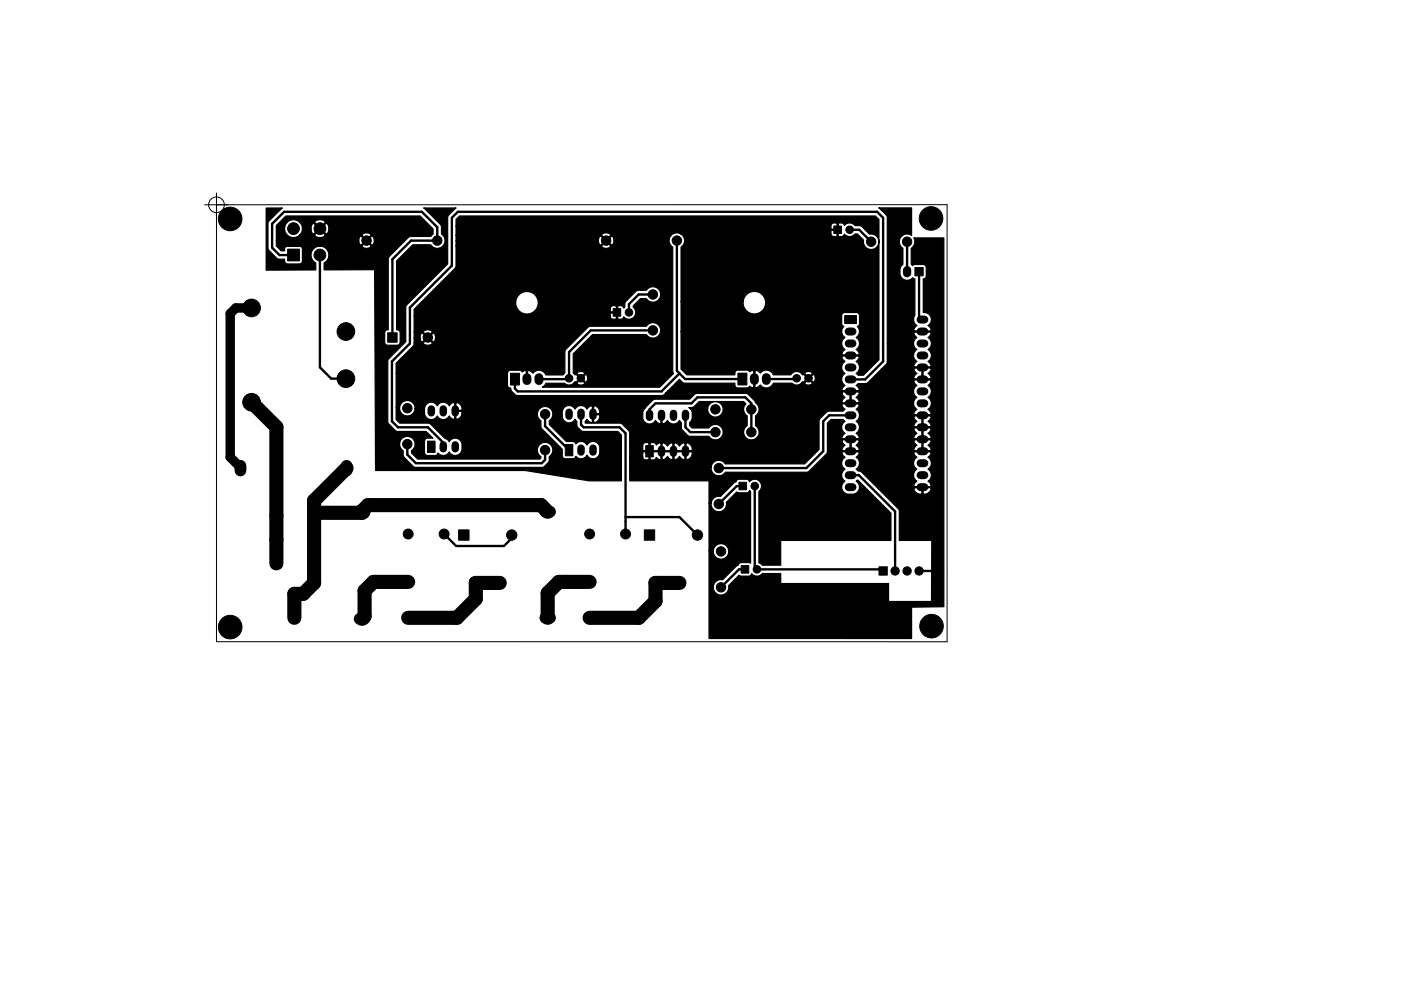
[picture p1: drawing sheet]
<svg xmlns="http://www.w3.org/2000/svg" width="297mm" height="210mm" viewBox="0 0 297 210" stroke-linecap="round" stroke-linejoin="round" font-family="sans-serif">
<g fill="none" stroke="#000" stroke-width=".21">
<path d="M45.9 40.9v95.2l154.9 .1v-92.8h-157.4"/>
<circle cx="45.9" cy="43.4" r="1.67"/>
</g>
<path d="M111.7 80.1v.6M114.3 80.1v.6M159.9 80.1v.6M162.5 80.1v.6" fill="none" stroke="#000" stroke-width="1.9"/>
<g fill="#000" stroke="#000" stroke-width=".21">
<path d="M61 52.9h2.5v2.5h-2.5zM176.8 47.9h1.6v1.6h-1.6zM194 56.8h1.7v1.7h-1.7zM82.2 70.6h2v2h-2zM130 65.5h1.6v1.6h-1.6zM179.1 66.9h2.5v1.7h-2.5zM90.6 93.6h1.6v2.4h-1.6zM108.2 79.2h1.9v2.5h-1.9zM119.8 94.3h1.7v2.4h-1.7zM136.9 94.5h1.6v2.4h-1.6zM156.5 79.2h1.8v2.5h-1.8zM97.2 112.4h2.2v2.2h-2.2z"/>
<path d="M136.6 112.4h2.2v2.2h-2.2zM156.7 102.3h1.6v1.6h-1.6zM57.6 118.6h2v1.9h-2zM61.4 130.1h2v2h-2zM104.6 122.5h2v1.9h-2zM142.7 122.5h2v1.9h-2zM157.2 120h1.5v1.6h-1.5zM186.4 120.3h1.7v1.7h-1.7z"/>
<circle cx="48.8" cy="46.4" r="2.5"/>
<circle cx="62.2" cy="48.5" r="1.25"/>
<circle cx="67.8" cy="48.5" r="1.25"/>
<circle cx="67.8" cy="54.1" r="1.25"/>
<circle cx="77.7" cy="51" r="1"/>
<circle cx="92.7" cy="51" r="1"/>
<circle cx="128.5" cy="51" r="1"/>
<circle cx="143.5" cy="51" r="1"/>
<circle cx="180.1" cy="48.7" r=".8"/>
<circle cx="184.7" cy="51.3" r="1"/>
<circle cx="192.3" cy="51.3" r="1"/>
<circle cx="197.4" cy="46.3" r="2.5"/>
<circle cx="53.3" cy="65.3" r="1.87"/>
<circle cx="73.3" cy="70.3" r="1.87"/>
<circle cx="90.7" cy="71.6" r="1"/>
<circle cx="133.3" cy="66.3" r=".8"/>
<circle cx="138.4" cy="70.1" r="1"/>
<circle cx="138.4" cy="62.5" r="1"/>
<circle cx="53.3" cy="85.3" r="1.87"/>
<circle cx="73.3" cy="80.3" r="1.87"/>
<circle cx="86.4" cy="94.2" r="1"/>
<circle cx="86.4" cy="86.6" r="1"/>
<circle cx="115.6" cy="87.9" r="1"/>
<circle cx="115.6" cy="95.5" r="1"/>
<circle cx="120.6" cy="80.3" r=".8"/>
<circle cx="123.1" cy="80.3" r=".8"/>
<circle cx="151.7" cy="86.8" r="1"/>
<circle cx="151.7" cy="91.7" r="1"/>
<circle cx="152.4" cy="99.3" r="1"/>
<circle cx="159.3" cy="86.8" r="1"/>
<circle cx="159.3" cy="91.7" r="1"/>
<circle cx="168.9" cy="80.3" r=".8"/>
<circle cx="171.4" cy="80.3" r=".8"/>
<circle cx="58.6" cy="109.4" r=".97"/>
<circle cx="58.6" cy="114.4" r=".97"/>
<circle cx="86.5" cy="113.3" r="1.05"/>
<circle cx="94.2" cy="113.3" r="1.05"/>
<circle cx="108.5" cy="113.5" r="1.1"/>
<circle cx="125" cy="113.3" r="1.05"/>
<circle cx="132.6" cy="113.3" r="1.05"/>
<circle cx="147.9" cy="113.5" r="1.1"/>
<circle cx="152.4" cy="106.9" r="1"/>
<circle cx="152.9" cy="117" r="1"/>
<circle cx="160" cy="103.1" r=".8"/>
<circle cx="48.8" cy="133" r="2.5"/>
<circle cx="62.4" cy="126" r=".97"/>
<circle cx="86.5" cy="123.5" r="1.05"/>
<circle cx="86.5" cy="131.1" r="1.05"/>
<circle cx="100.5" cy="123.5" r=".97"/>
<circle cx="125" cy="123.5" r="1.05"/>
<circle cx="125" cy="131.1" r="1.05"/>
<circle cx="138.6" cy="123.5" r=".97"/>
<circle cx="152.9" cy="124.6" r="1"/>
<circle cx="160.5" cy="120.8" r=".8"/>
<circle cx="189.8" cy="121.1" r=".88"/>
<circle cx="192.3" cy="121.1" r=".88"/>
<circle cx="194.9" cy="121.1" r=".88"/>
<circle cx="197.5" cy="132.8" r="2.5"/>
</g>
<path d="M51 98.8v1M73.5 98.8v1M76.3 108.8h1M115.6 108.6h1M76.3 131.3h1M115.6 131.1h1" fill="none" stroke="#000" stroke-width="2.5"/>
<g fill="none" stroke="#000" stroke-width="1.7">
<path d="M179.9 70.3h.8M179.9 72.9h.8M179.9 75.4h.8M179.9 78h.8M195.2 67.8h.8M195.2 70.3h.8M195.2 72.9h.8M195.2 75.4h.8M195.2 78h.8M179.9 98.3h.8M179.9 95.7h.8M179.9 93.2h.8"/>
<path d="M179.9 90.7h.8M179.9 80.5h.8M179.9 88.1h.8M179.9 83h.8M179.9 85.6h.8M195.2 98.3h.8M195.2 95.7h.8M195.2 93.2h.8M195.2 90.7h.8M195.2 80.5h.8M195.2 88.1h.8M195.2 83h.8"/>
<path d="M195.2 85.6h.8M179.9 103.4h.8M179.9 100.8h.8M195.2 103.4h.8M195.2 100.8h.8"/>
</g>
<path d="M192.3 57.3v.7" fill="none" stroke="#000" stroke-width="1.8"/>
<g fill="none" stroke="#000" stroke-width="1.6">
<path d="M91.4 86.8v.8M94 86.8v.8M94 94.4v.8M96.5 86.8v.8M96.5 94.4v.8M120.6 87.5v.8M123.2 87.5v.8M123.2 95.1v.8M125.7 87.5v.8M125.7 95.1v.8M137.7 87.7v.8M140.2 87.7v.8"/>
<path d="M140.2 95.3v.8M142.8 87.7v.8M142.8 95.3v.8M145.3 87.7v.8M145.3 95.3v.8"/>
</g>
<g fill="none" stroke="#000" stroke-width=".5">
<path d="M62.2 54.1h-2.9l-1.6-1.5v-5.1l2.5-2.6h29.2l3.3 3.3v2.8h-5.6l-3.9 4v16.6M67.8 54.1v23.8l2.4 2.4h3.1M143.5 51v27.7l1.7 1.7h12.2M180.1 48.7h2.1l2.5 2.6M192.3 51.3v6.3M194.9 57.6v9.5l.7 .7M138.4 70.1h-13.2l-4.6 4.6v5.6l-.1 .1h-6.2M138.4 62.5h-3l-2.1 2v1.8M144.1 79.2l-3.9 3.8h-30.4l-.6-.6v-2M86.4 94.2v2.3l1.8 1.8h26.6l.8-.7v-2.1M115.6 87.9v2.5l5 5.1M123.2 87.9v2.2l.5 .6h7.7l1.2 1.2v21.4"/>
<path d="M137.7 88.1v-1.3l1.3-1.2h7.6l1.3-1.3h10.1l1.3 1.3v6.1M145.3 88.1v2.6l1.1 1h5.3M162.5 80.4h6.2M180.3 80.5h3.1l3.8-3.8v-30.5l-1.2-1.3h-88.9l-1.3 1.3v10.2l-8.9 8.9v7.6l-3.8 3.8v12.7l1.3 1.3h6.3l3.3 3.2v.9M180.3 88.1h-4.5l-1.3 1.3v6.3l-3.5 3.6h-18.6M94.2 113.3l2.5 2.5h10.2l1.6-1.6v-.7M132.6 109.7h11.5l3.8 3.8M157.5 103.1h-1.3l-3.8 3.8M160 103.1v17.2M180.3 100.8h1.8l7.7 7.7v12.6M157.9 120.8h-1.2l-3.8 3.8M160.5 120.8h26.4l.3 .3"/>
<path d="M194.9 121.1h5"/>
</g>
<path d="M53.3 65.3h-3.3l-1.2 1.2v30.5l2.2 2.3" fill="none" stroke="#000" stroke-width="2"/>
<path d="M53.3 85.3l5.3 5.3v28.9M73.5 99.3l-6.9 6.9v17.5l-2.3 2.3h-1.9v5.1M66.6 108.4l.4 .4h9.7v-.4l1.3-1.2h36.7l1.4 1.4M86.5 123.5h-7.3l-1.9 1.8v5.4l-.6 .6M106 123.7h-5.1v3.4l-4 4h-10.4M125 123.5h-6.5l-2.4 2.3v5.3M144.1 123.7h-5.1v3.8l-3.6 3.6h-10.4" fill="none" stroke="#000" stroke-width="3"/>
<path d="M56.4 44.1h3.5l-3 3-.1 5.5 .3 .6 1.7 1.6 1.5 .2a.74 .74 0 0 0 .7 1h2.5l.4-.2 .2-.4v-2.5a.64 .64 0 0 0-.6-.7h-2.6a.75 .75 0 0 0-.6 1h-.7l-1-1h18.2a1.15 1.15 0 0 0 1.9 0l-1-1-.9 1h-18.2v-1.1h17.5l.2 .8 .3 .1 .9-1h.4l.9 1a1.15 1.15 0 0 0 0-1.9l-.9 .9h-.4l-.9-.9-.3 .1-.2 .9h-17.5v-2.8h1.7a1.89 1.89 0 0 0 1.1 1.9 1.89 1.89 0 0 0 2.2-.4h3.1l.1 .3 .4 .2 .7 .1 .7-.2 .3-.3h7.9l.9 1 1-1a1.15 1.15 0 0 0-1.9 0h-7.9l-1.1-1.2-1.1 1.1h-3.1l.3-.4 .2-.8h1.8l.3 .9 .3 .1 1.2-1.1h.3l1.1 1.1a1.4 1.4 0 0 0 0-2.2l-1.1 1.1h-.3l-1.2-1.1-.3 .1-.1 .3-.2 .8h-1.8l-.1-.6-.4-.8h3.1l1.1 1.1 1.2-1.1a1.4 1.4 0 0 0-2.3 0h-3.1l-.2-.2a1.89 1.89 0 0 0-3.1 1.3h-1.7v-.5l2-2h28.5l2.7 2.8v1.1l-.5 .5h-4.2l-.4 .1-4.1 4.1-.3 .4v15.2h-.1a.64 .64 0 0 0-.6 .6v2l.1 .5 .5 .1h2a.64 .64 0 0 0 .6-.6v-2.1a.66 .66 0 0 0-.7-.5v-14.6l3.4-3.5h3.8l.1 .2a1.64 1.64 0 0 0 2.5 0 1.64 1.64 0 0 0-.3-2.4v-1.5l-.2-.5-3.6-3.6h6.9l-1.5 1.5-.3 .4v10l-8.7 8.8-.2 .5v7.2l-3.5 3.6-.3 .6 .1 13 1.4 1.6 .5 .2h6.2l1.4 1.5h-1.2a.64 .64 0 0 0-.6 .6v2.4l.2 .4 .4 .2h1.8l.3-.2 .2-.3a1.43 1.43 0 0 0 2.3-.2 1.43 1.43 0 0 0 1.6 .7 1.43 1.43 0 0 0 1.2-1.3 2.12 2.12 0 0 0-.5-1.9 1.43 1.43 0 0 0-2.3 .3l-4.1-3.9h-6.4l-.7-.8v-2.6h.7a1.64 1.64 0 0 0 1.5 1.8 1.64 1.64 0 0 0 1.8-1.5h2v.9a1.43 1.43 0 0 0 1.1 1.4 1.43 1.43 0 0 0 1.6-.8 1.43 1.43 0 0 0 2.5 .1l.4 .4a.55 .55 0 0 0 .8 .1v-1.5h.2v1.5l.3 .2 .7-.5 .4-.8h15.9l.2 1 .6 .6v1.1l.1 .5 4.4 4.4v1.4a.64 .64 0 0 0 .6 .6h1.8l.3-.2 .2-.3 .1 .1a1.43 1.43 0 0 0 2.3-.3 1.43 1.43 0 0 0 1.5 .7 1.43 1.43 0 0 0 1.2-1.3 2.12 2.12 0 0 0-.5-1.9 1.43 1.43 0 0 0-2.2 .3 1.43 1.43 0 0 0-2.4-.2l-.2-.4-.3-.1h-1.5l-3.6-3.6a1.53 1.53 0 0 1 .5-1.4 1.64 1.64 0 0 0-1-2.4 1.64 1.64 0 0 0-2.1 1.4h-15.9v-.4h-1.6v-1.8h.2v1.6h1.4a1.26 1.26 0 0 0-1.6-1.6 .92 .92 0 0 0-1.2 .6 1.43 1.43 0 0 0-2.5 0 1.43 1.43 0 0 0-1.6-.7 1.43 1.43 0 0 0-1.1 1.3h-2v-.3a1.64 1.64 0 0 0-1.6-1.4 1.64 1.64 0 0 0-1.7 1.4h-.7v-7.2h23.6v2.5a.82 .82 0 0 0 .7 .7l.3 .7 .7 .7 .5 .1h30.4l.5-.1 .4-.4h37.4l.3 .6 .4 .3-.6 .6-.1 .3 .1 .3h1.6v-2.3h.3v2.3h1.6a.93 .93 0 0 0-.6-1.2l.4-.3a.59 .59 0 0 0 .2-.8h-3.5l-.1 .2h-37.4l.4-.4h52.2l.1 .6 .6 .7a1.49 1.49 0 0 0 0 2.6l-.4 .3a.59 .59 0 0 0-.1 .8h3.4l.1-.3-.6-.9a1.49 1.49 0 0 0 0-2.5 1.48 1.48 0 0 0 0-2.5l.3-.3a.59 .59 0 0 0 .2-.9h-3.4l-.2 .3 .2 .3 .5 .6-.5 .4-.2 .8h-52.2l2.6-2.5 .7 .7 .4 .1h10.6a.74 .74 0 0 0 .7 1h2a.69 .69 0 0 1 1.1 0l.2-.2v-3.4h.3v3.4a.99 .99 0 0 0 1.1-.4 1.58 1.58 0 0 0 2.8-.4l4 .1a1.43 1.43 0 0 0 1.9-.1h.7l.1 .2 .5 .2 .8-.1 .2-.3-.8-.9-.8 .9h-.7l.3-.3 .2 .1 .8-.8h.4l.8 .8 .2-.1 .3-.8-.3-.7-.2-.1-.8 .9h-.4l-.8-.9-.2 .1-.3-.2h.7l.8 .8 .8-.8v-.3l-.3-.1h-.8l-.4 .1-.1 .3h-.7a1.43 1.43 0 0 0-2.2 .2h-3.7a1.59 1.59 0 0 0-2.8-.3l-.2-.3a.96 .96 0 0 0-1.2-.2 .66 .66 0 0 0-.9 .2l-.4-.4h-2.2a.75 .75 0 0 0-.5 1h-10.2l-1.2-1.2v-8h34l.2 .6 .5 .7a1.49 1.49 0 0 0 .1 2.6l-.4 .3a.59 .59 0 0 0-.2 .8h3.5l.1-.3-.6-.9a1.49 1.49 0 0 0-.1-2.5 1.48 1.48 0 0 0 .3-2.3l.4-.5v-1.9a.64 .64 0 0 0-.6-.6h-2.5l-.5 .3-.1 2.2 .4 .5-.3 .5-.2 .5h-34v-6.3h13.2v.5a2.4 2.4 0 0 0 3.6 1.8 2.4 2.4 0 0 0 0-4.1 2.4 2.4 0 0 0-3.6 1.8h-13.2v-11.6a1.63 1.63 0 0 0-.2-2.9h32l.2 .6 .9 .1 .2-.2v-1.1h-1.2l-.1 .1v.5h-32a1.63 1.63 0 0 0-2.1 .8 1.63 1.63 0 0 0 .5 2.1v26.3l.2 .5-2.9 3h-24.9l.4-.3 .3-.6h4a1.42 1.42 0 0 0 2 0h.6l.1 .2 .5 .2 1-.2 .1-.2-.8-.9-.9 .9h-.6l.2-.3 .3 .1 .8-.8h.3l.8 .8 .3-.1 .1-.3 .1-.5-.2-.7-.3-.1-.8 .9h-.3l-.8-.9-.3 .1-.2-.2h.6l.9 .8 .8-.8-.1-.3-.8-.2-.7 .2-.1 .3h-.6l-.2-.2v-4l4.1-4.1h11.5l.1 .1a1.64 1.64 0 0 0 2.4 .2 1.64 1.64 0 0 0-.1-2.5 1.64 1.64 0 0 0-2.4 .4l-12.2 .1-5 4.9-.1 .5v4.4l-.4 .5h-3.7a1.58 1.58 0 0 0-2.7-.4l-.2-.3a.67 .67 0 0 0-1-.2l.1 1.9h-.3v-1.9l-.3-.1a.69 .69 0 0 1-1 0h-2.1a.64 .64 0 0 0-.6 .6h-23.6v-2.1l3.5-3.6 .3-.8h1.9l.1 .3 .6 .2 1.2-.2 .1-.3-1-.9-1 .9h-1.9v-1h1.3a.81 .81 0 0 0 .5 .9l.9-1h.4l.9 1 .3-.1 .2-1-.2-.8h-.3l-.9 .9h-.4l-.9-.9a.94 .94 0 0 0-.5 1h-1.3v-1.2h1.9l1 .9 1-.9-.1-.3-1-.2-.8 .2-.1 .3h-1.9v-3.4h41.6a.64 .64 0 0 0 .6 .6h.5l.2-.1v-1.2h-1.2l-.1 .2v.5h-41.6v-1.5l1.6-1.6h19.9a2.39 2.39 0 0 0 1.7 2.5 2.39 2.39 0 0 0 2.8-1h15.6v.5l.1 .2h1.2v-1.2h.2v2.6l.2 .1h.6l.4-.2 .1-.3 .2 .2a1.44 1.44 0 0 0 2.1-.2 1.44 1.44 0 0 0-.3-2v-.3l1.6-1.5h1.3l.1 .1a1.64 1.64 0 0 0 2.4 .1 1.64 1.64 0 0 0-.1-2.4 1.64 1.64 0 0 0-2.4 .4h-1.7l-.5 .1-2.3 2.3-.1 1.2-.3 .2-.1-.4-.4-.1-1 .1-.2-.1h-.5l-.4 .1-.2 .5h-15.6a2.39 2.39 0 0 0-1.3-3.5 2.39 2.39 0 0 0-3.2 2h-19.9l7.1-7.1 .2-.5v-4.2h30.9v.2l1 .3 .8-.3 .1-.2-1-1-.9 1h-30.9v-1.1h30.2a.81 .81 0 0 0 .5 .9l.9-1h.4l.9 1 .3-.1 .3-.9-.3-.8-.3-.1-.9 .9h-.4l-.9-.9a.94 .94 0 0 0-.5 1h-30.2v-1.2h30.9l.9 1 1-1-.1-.3-1-.2-.8 .2v.3h-30.9v-2h79.5v.6l.1 .1h1.2v-1.1h.2v2.5l.2 .2h.6l.4-.2 .1-.3a1.44 1.44 0 0 0 2.3-.1h.5l1.3 1.3a1.64 1.64 0 0 0 1.5 2 1.64 1.64 0 0 0 1.7-1.7 1.64 1.64 0 0 0-1.9-1.5l-1.7-1.7-1.4-.1a1.44 1.44 0 0 0-2.3-.1l-.1-.3-.4-.2-1 .2-.2-.2h-.5l-.5 .2-.1 .4h-79.5v-1.3l.7-.8h88.2l.8 .8v29.7l-3.3 3.3h-1.2l-.4-.4a1.48 1.48 0 0 0 0-2.5l.4-.3a.59 .59 0 0 0 .2-.9h-3.5l-.1 .4 .6 .8a1.49 1.49 0 0 0 .1 2.5 1.48 1.48 0 0 0 0 2.6l-.4 .3a.59 .59 0 0 0-.2 .8h3.5l.1-.2-.2-.4-.5-.5 .4-.4h1.5l.5-.2 3-2.9h6.8l.3 .6 .4 .3-.4 .3a.59 .59 0 0 0-.1 .9h1.6v-2.3h.2v2.3h1.6l.1-.3-.1-.3-.6-.6 .6-.5 .1-.4-.1-.2h-3.4l-.2 .2h-6.8l1-1 .2-.4v-4h5.6l.2 .8 .5 .4a1.48 1.48 0 0 0 0 2.6l-.4 .3a.59 .59 0 0 0-.1 .8h3.4l.1-.3-.6-.8a1.49 1.49 0 0 0 0-2.6 1.48 1.48 0 0 0 0-2.5l.3-.3a.59 .59 0 0 0 .2-.8h-3.4l-.2 .2 .2 .4 .5 .5-.5 .4-.2 .9h-5.6v-26.7l-.2-.6-1.6-1.5h7v5.9l-.2-.2a1.64 1.64 0 0 0-2.2 .7 1.64 1.64 0 0 0 .5 2.2v3.4l-.2 .1a2.1 2.1 0 0 0 .5 3.2l.9 .1 .9-.6 .5 .3-.1 7.8a1.48 1.48 0 0 0 .5 2.1l-.4 .3a.59 .59 0 0 0-.1 .8h3.4l.1-.3-.6-.9a1.5 1.5 0 0 0 .6-1.7 1.5 1.5 0 0 0-1.7-1v-7.1l.5-.2 .2-.4v-1.8a.64 .64 0 0 0-.7-.7h-1.8l-.4 .3-.3-.3v-3.4l.2-.1a1.63 1.63 0 0 0 .3-2.1h6.4v78.2l-6.8 .2v6.6h-43v-18.7h.9v.3a1.64 1.64 0 0 0 2.5 1.3 1.64 1.64 0 0 0 0-2.8 1.64 1.64 0 0 0-2.5 1.2h-.9v-10h.5v.3a1.64 1.64 0 0 0 1.9 1.5 1.64 1.64 0 0 0 1.3-2l2.2-2.2 .5 .2h1.6l.4-.2 .2-.4 .2 .3v15.2l-.4-.1-1.9 .1-.3 .4-.4 .3-2.9 2.8a1.64 1.64 0 0 0-2 1.5 1.64 1.64 0 0 0 1.8 1.7 1.64 1.64 0 0 0 1.5-1.9l2.2-2.3 .5 .2h1.5l.5-.2 .2-.3 .2 .2a1.44 1.44 0 0 0 2-.2h3.9v2l.1 .1h22.8l.1 3.8h8.9l.1-12.9h-6.8l-.1-6.5-4.4-4.5h7.5l.5 .8 .6 .3h.7v-1.3h.2v1.3a1.51 1.51 0 0 0 1.7-1.1l-.1-.2h-3.4l-.2 .2h-7.5l-3.5-3.5-.8-.3-.4-.4 .5-.4 .2-.8h11.5l.1 .5 .6 .8a1.49 1.49 0 0 0 0 2.5l-.4 .3a.59 .59 0 0 0-.1 .8h3.4l.1-.3-.6-.8a1.49 1.49 0 0 0 0-2.6 1.48 1.48 0 0 0 0-2.5l.3-.3a.59 .59 0 0 0 .2-.8h-3.4l-.2 .2 .2 .4 .5 .5-.5 .4-.2 .9h-11.5l-.2-.9-.5-.4 .4-.3a.59 .59 0 0 0 .2-.8h-3.5l-.1 .3 .6 .8a1.49 1.49 0 0 0 .1 2.5 1.48 1.48 0 0 0 0 2.6 1.48 1.48 0 0 0-.7 1.6 1.48 1.48 0 0 0 1.4 1.1 1.92 1.92 0 0 0 2.1-.6 1.48 1.48 0 0 0-.5-2.1l.3-.3 7.1 7.1v5.8h-23.3l-.1 5.2h-3.9l-.7-.5v-15.1a1.44 1.44 0 0 0 .2-2.2 1.44 1.44 0 0 0-2.2 .1l-.2-.3-.3-.2h-2l-3.7 3.6a1.63 1.63 0 0 0-1.9 1.5h-.5l-.1-4.8h-16.7v-2.9h17.3v.4a1.64 1.64 0 0 0 1.2 1.4 1.64 1.64 0 0 0 1.8-.7h17.3l.5-.3 3.7-3.7 .1-.5v-2.1h3.1l.3 .6 .4 .3-.4 .3a.59 .59 0 0 0-.2 .8h1.6v-2.3h.3v2.3h1.6l.1-.2-.2-.4-.5-.5 .4-.3 .3-.6h11.5l.3 .6 .4 .3-.4 .3a.59 .59 0 0 0-.1 .8h1.6v-2.3h.2v2.3h1.6l.1-.2-.1-.4-.6-.5 .6-.6 .1-.3-.1-.3h-3.4l-.2 .3h-11.5l-.1-.3h-3.5l-.1 .3h-3.1v-3.8l.8-.8h2.5l.5 .4a1.48 1.48 0 0 0 0 2.5l-.4 .3a.59 .59 0 0 0-.2 .9h3.5l.1-.3-.2-.3-.5-.6 .5-.4 .2-.5h11.5l.3 .6 .4 .3-.4 .3a.59 .59 0 0 0-.1 .9h1.6v-2.3h.2v2.3h1.6l.1-.3-.1-.3-.6-.6 .6-.5 .1-.4-.1-.2h-3.4l-.2 .2h-11.5a1.47 1.47 0 0 0-.7-1.6l.5-.5 .2-.4h11.5l.3 .6 .4 .3-.5 .5-.2 .4 .2 .2h1.6v-2.3h.2v2.3h1.6a.93 .93 0 0 0-.6-1.1l.4-.3a.59 .59 0 0 0 .2-.9h-3.4l-.2 .3h-11.5l-.1-1-.6-.7 .5-.5 .2-.4-.1-.2h-3.5a.93 .93 0 0 0 .6 1.1l-.5 .4-3.2 .1-1.7 1.6-.1 .5v6l-3.1 3h-16.8a1.64 1.64 0 0 0-1.8-.7 1.64 1.64 0 0 0-1.2 1.4h-17.3v-2.2h2.8l.3 .6 .8 .1 .2-.2v-1.5h.2v1.5l.2 .2h.5l.5-.2 .1-.3 .7 .4 .3-.1v-1.5h.3v1.5a.91 .91 0 0 0 1.1-.6l.4 .4a.55 .55 0 0 0 .8 .2v-1.5h.2v1.5l.2 .1 .6-.3 .4-.4 .5 .6 .4 .1 .2-.1v-1.5h.3v1.5a.99 .99 0 0 0 1.2-.9l.1-.6h-10.4l-.1 .1v.9h-2.8v-2.4h2.8v1l.1 .1h1.2v-1.5h.2v1.5h2.3v-1.5h.3v1.5h2.3v-1.5h.2v1.5h2.3v-1.5h.3v1.5h1.3l-.1-.7-.4-.7a.84 .84 0 0 0-1.1-.1 .91 .91 0 0 0-1.1 .6l-.4-.5a.84 .84 0 0 0-1-.1 .91 .91 0 0 0-1.2 .6l-.3-.5a.84 .84 0 0 0-1.1-.1 .66 .66 0 0 0-1 .3l-.1-.3-.4-.2-1 .2-.2-.2h-.5l-.4 .2-.2 .4h-2.8v-2.9l-1.6-1.7-.5-.1-7.3-.1v-.3l.4-.4 .5 .5 .4 .2 .2-.2v-1.5h.3v1.5a.99 .99 0 0 0 1.2-.8l.1-.7h-1.6v-1.8h.3v1.6l10.4-.2v1a1.43 1.43 0 0 0 1.1 1.3 1.43 1.43 0 0 0 1.6-.7l.3 .4a.55 .55 0 0 0 .8 .2v-1.8h.3v1.8l.3 .1 .5-.3 .3-.4 .1 .1a1.43 1.43 0 0 0 2.5-.1l.3 .4 .2 1.6 1.3 1.2 .5 .2h3.9a1.64 1.64 0 0 0 2.5 .3 1.64 1.64 0 0 0 0-2.5 1.64 1.64 0 0 0-2.5 .4h-3.6l-.5-.5v-.7l.5-.5 .1-.5a2.13 2.13 0 0 0-.5-1.9h3.7a1.64 1.64 0 0 0 2.3 1.7 1.64 1.64 0 0 0 .5-2.7 1.64 1.64 0 0 0-2.7 .7l-.1 .3h-3.7l-.3-.2 1.1-.2 1.1-1.1h9.5l.5 .5a1.62 1.62 0 0 0 .2 2.5v2.1l-.1 .1a1.64 1.64 0 0 0-.2 2.5 1.64 1.64 0 0 0 2.5-.2 1.64 1.64 0 0 0-.4-2.4v-2.1l.1-.1a1.7 1.7 0 0 0-.1-2.7l-.3-.5-1.2-1.2-.5-.3h-10.3l-.5 .2-1.2 1.1-7.6 .1-1.6 1.6-.5 .5-.2 .7h-9.1a1.24 1.24 0 0 0-1.6-1.4 .92 .92 0 0 0-1.1 .6 1.43 1.43 0 0 0-2.6 0 1.43 1.43 0 0 0-1.6-.7 1.43 1.43 0 0 0-1.1 1.3 2.12 2.12 0 0 0 .4 1.9 1.43 1.43 0 0 0 2.3-.4l.4 .5 .2 1.2 .9 .9h7.6l.7 .8v9.7h-6.8l-13.6-2.2h-31.7v-5.7h5.1l.2 .9 .6 .6 .1 1.4 2 1.9 .6 .3h26.6l.5-.2 1-.9 .2-1.2a1.64 1.64 0 0 0 .3-2.5 1.64 1.64 0 0 0-2.5 0 1.64 1.64 0 0 0 .4 2.5v.3l-.2 .2h-26l-1.3-1.3v-.5l.2-.1a1.64 1.64 0 0 0-.3-2.7 1.64 1.64 0 0 0-2.4 1.3h-5.1l-.2-36.8h-10.7v-1.5a1.89 1.89 0 0 0 .6-2.9 1.89 1.89 0 0 0-2.9 0 1.89 1.89 0 0 0 .5 2.9v1.5h-10.5z" fill="#000" stroke="#000" stroke-width=".25"/>
</svg>
